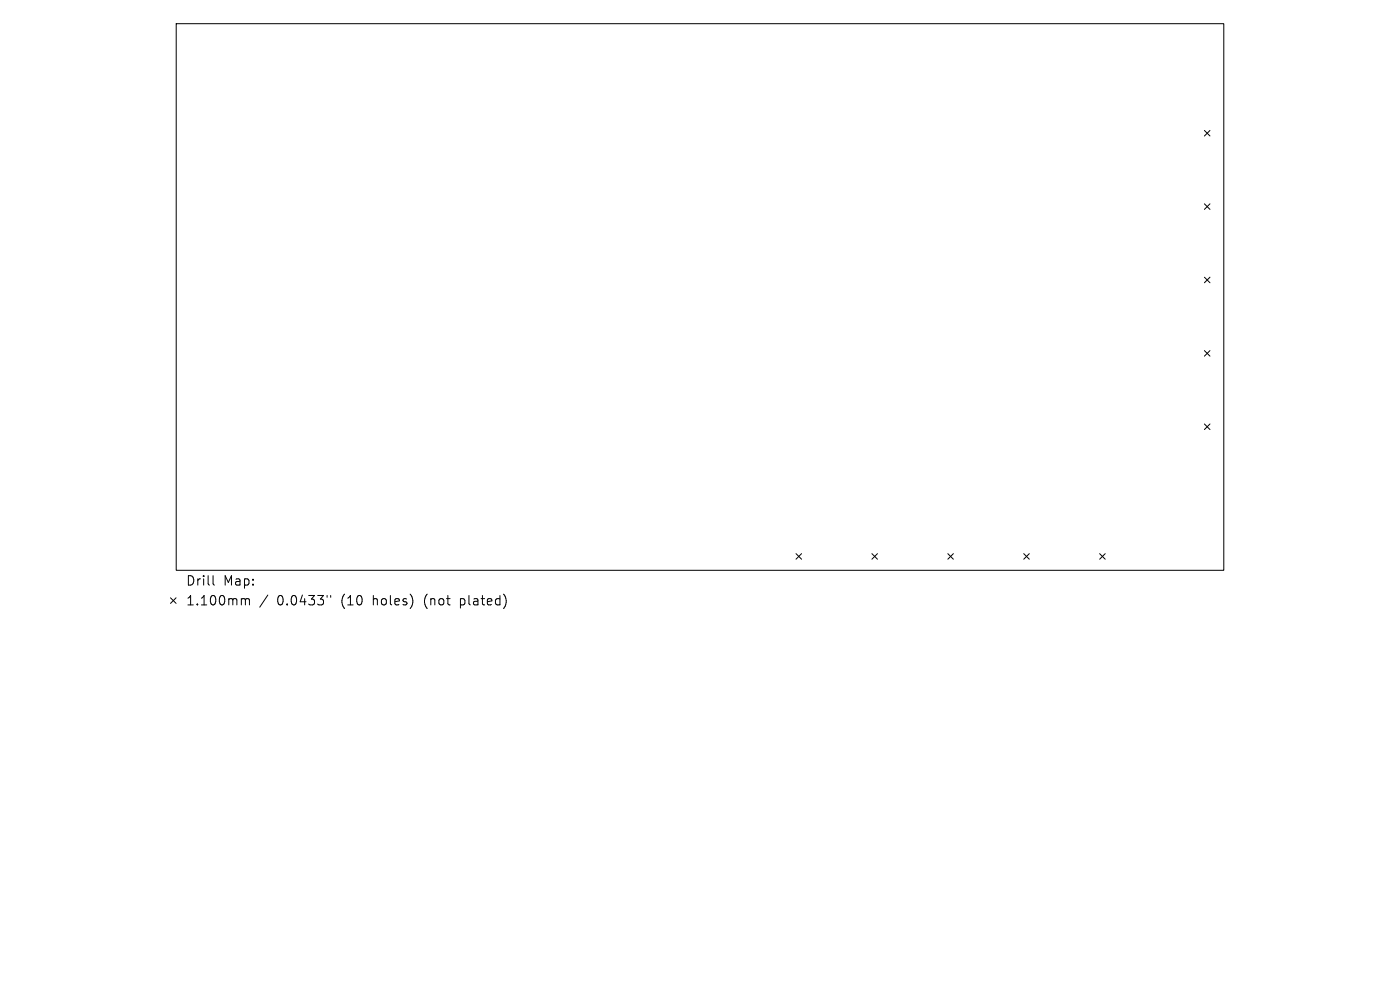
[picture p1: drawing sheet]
<svg xmlns="http://www.w3.org/2000/svg" width="297mm" height="210mm" viewBox="0 0 297 210" stroke-linecap="round" stroke-linejoin="round" font-family="sans-serif">
<defs><g id="words">
<g font-size="2.8">
<text x="39.4" y="124.5">Drill</text>
<text x="47.4" y="124.5">Map:</text>
<text x="39.4" y="128.7">1.100mm</text>
<text x="58.8" y="128.7">0.0433&quot;</text>
<text x="72.5" y="128.7">(10</text>
<text x="79.4" y="128.7">holes)</text>
<text x="90.5" y="128.7">(not</text>
<text x="98.3" y="128.7">plated)</text>
</g>
</g></defs>
<g fill="none" stroke="#000" stroke-width=".21">
<path d="M37.4 5h222.2v116h-222.2zM255.5 27.7l1.2 1.2M256.7 27.7l-1.2 1.2M255.5 43.2l1.2 1.2M255.5 58.8l1.2 1.2M256.7 43.2l-1.2 1.2M256.7 58.8l-1.2 1.2M255.5 74.4l1.2 1.2M256.7 74.4l-1.2 1.2M255.5 89.9l1.2 1.2M256.7 89.9l-1.2 1.2M168.9 117.4l1.1 1.2"/>
<path d="M170 117.4l-1.1 1.2M185 117.4l1.2 1.2M186.2 117.4l-1.2 1.2M201.1 117.4l1.2 1.2M202.3 117.4l-1.2 1.2M217.2 117.4l1.2 1.2M218.4 117.4l-1.2 1.2M233.3 117.4l1.2 1.2M234.5 117.4l-1.2 1.2M36.2 126.8l1.2 1.2M37.4 126.8l-1.2 1.2M45.2 122.1v1.7l.3 .3"/>
<path d="M51.5 127l.5 .1 .1 .2M52.1 127.3l.2-.3 .5 .1 .1 1.2M52.1 127.3v1M56.8 126.2l-1.7 2.6M69.4 126.3v.4M70.2 126.3v.4"/>
</g>
<use href="#words"/>
</svg>
